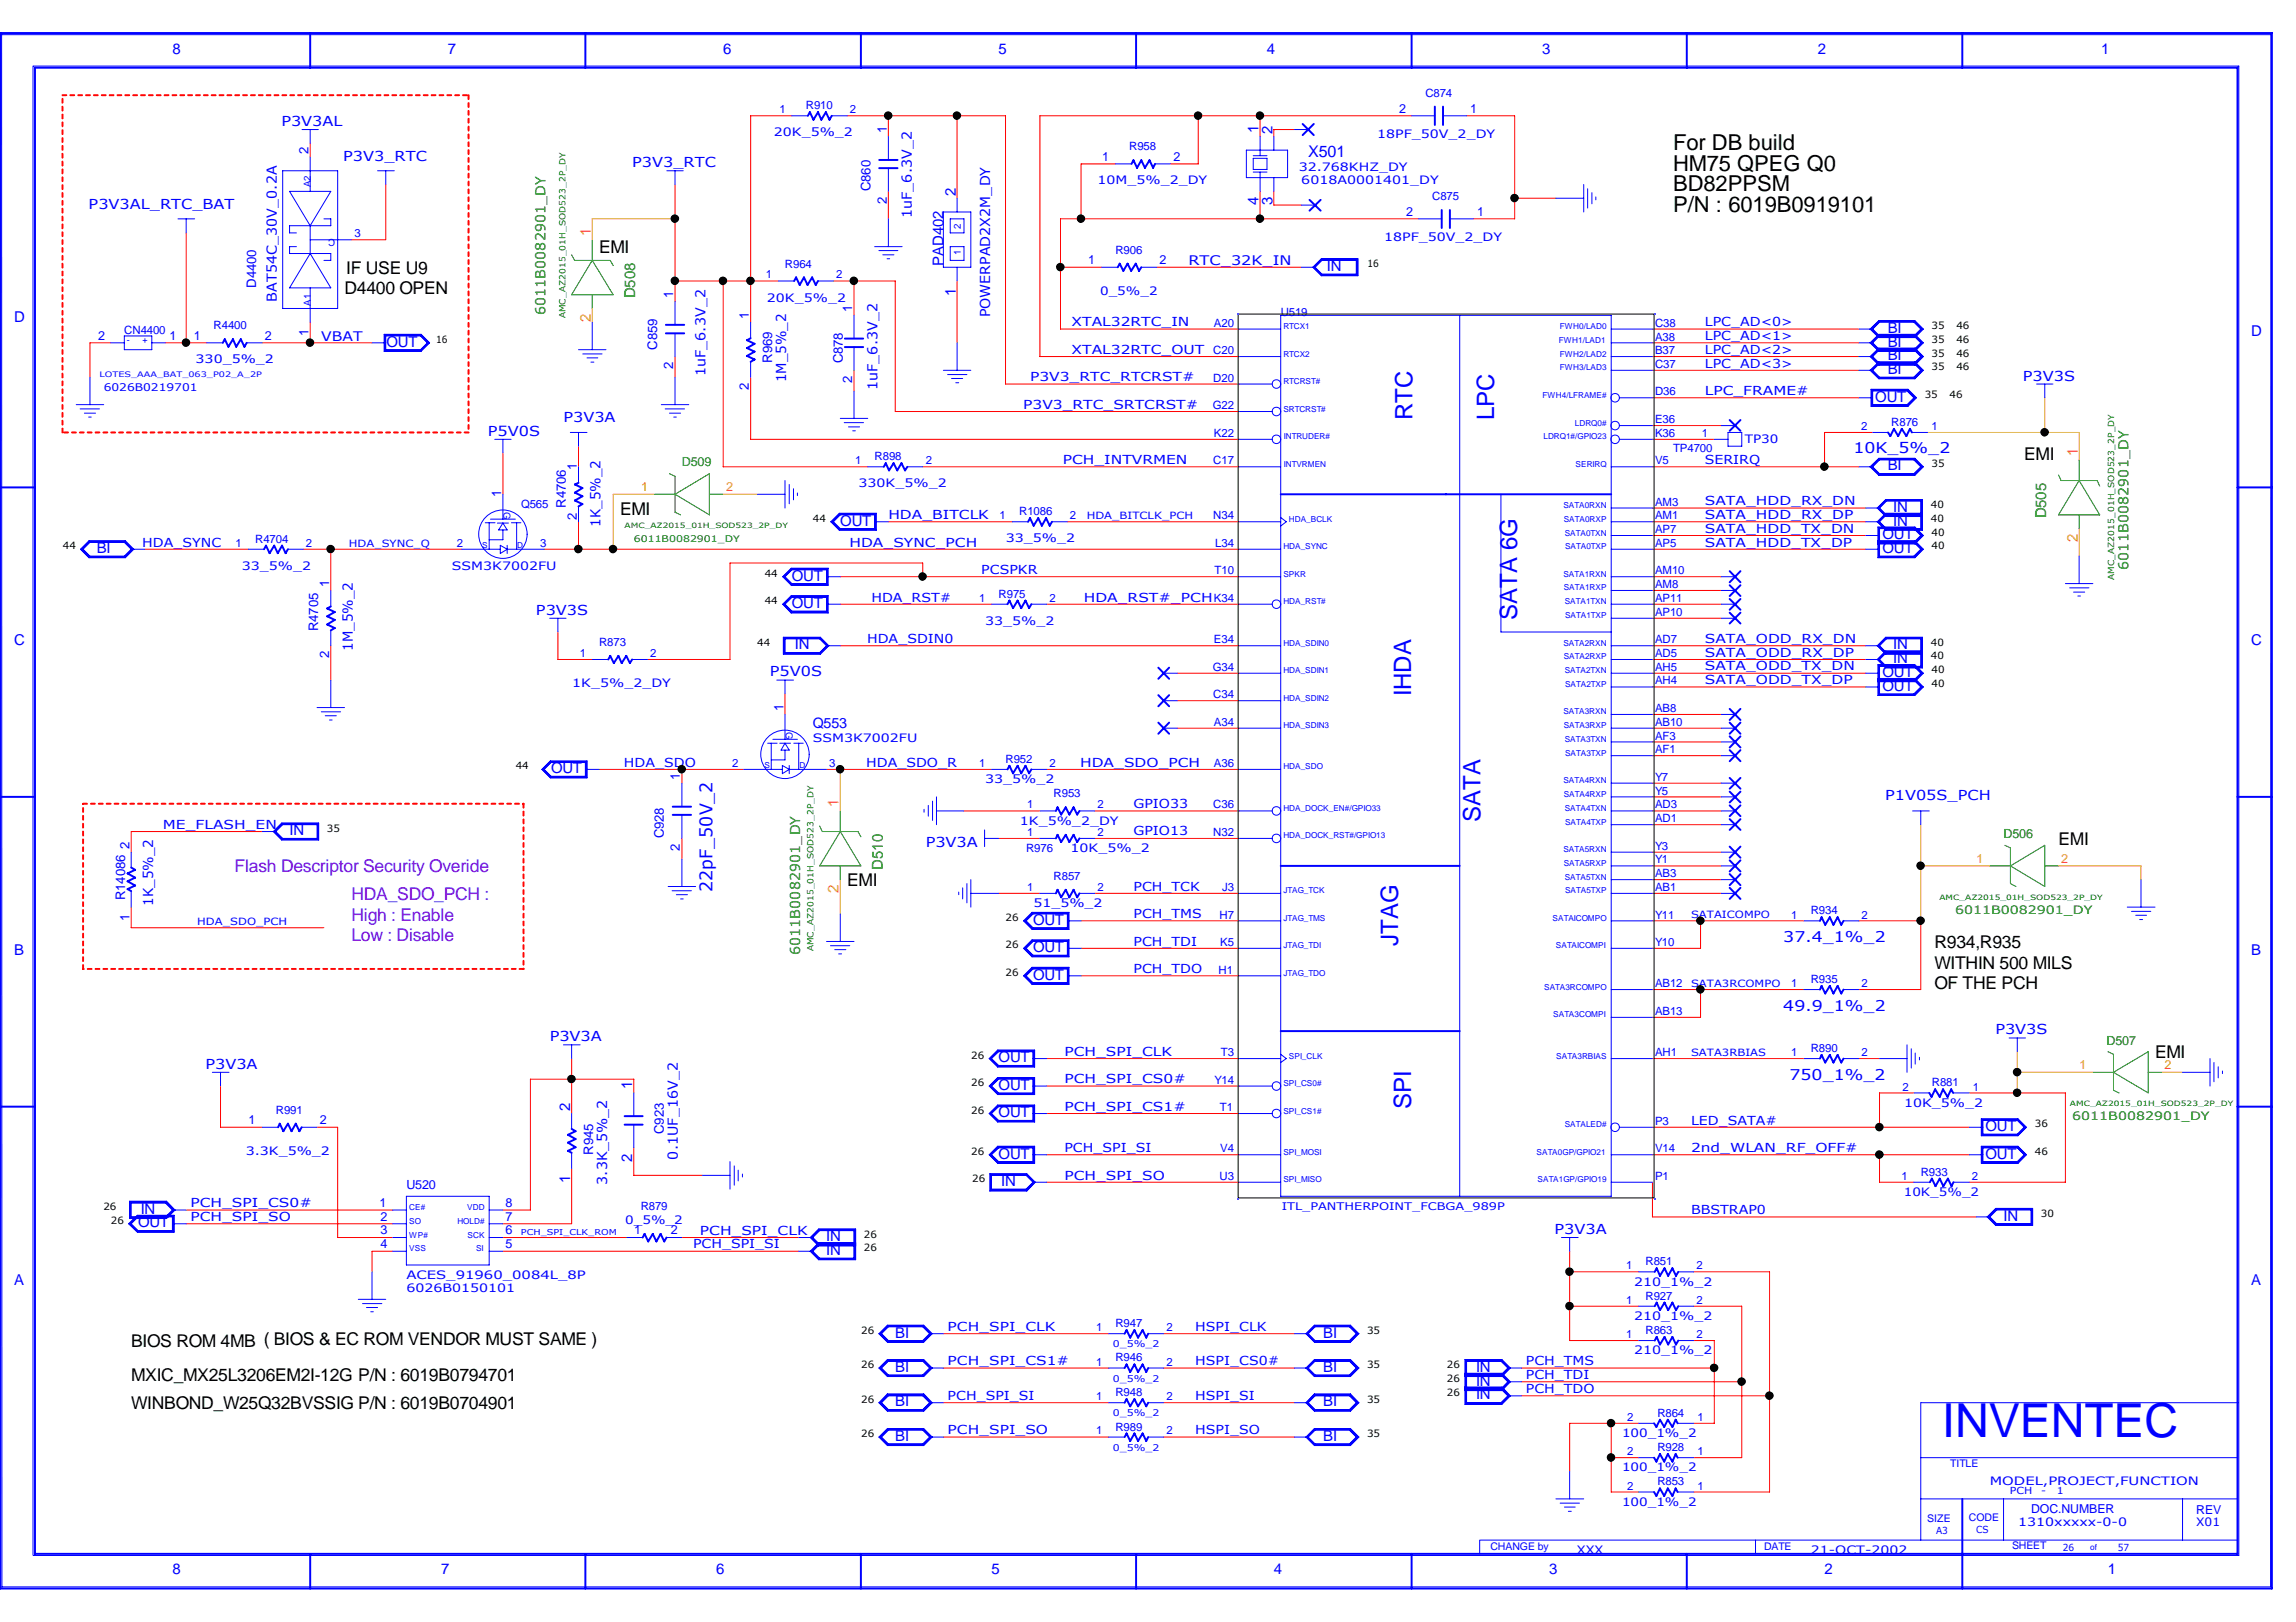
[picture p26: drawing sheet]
<svg xmlns="http://www.w3.org/2000/svg" width="297mm" height="210mm" viewBox="0 0 297 210" stroke-linecap="round" stroke-linejoin="round" font-family="sans-serif">
<defs><g id="words">
<text font-size="6.1" fill="#00f" x="251.2" y="186">INVENTEC</text>
<g font-size="3.1" fill="#00f">
<text x="182.7" y="54.4" transform="rotate(-90 182.7 54.4)">RTC</text>
<text x="193.3" y="54.4" transform="rotate(-90 193.3 54.4)">LPC</text>
<text x="196.3" y="80.2" transform="rotate(-90 196.3 80.2)">SATA 6G</text>
<text x="182.6" y="90.1" transform="rotate(-90 182.6 90.1)">IHDA</text>
<text x="191.6" y="106.3" transform="rotate(-90 191.6 106.3)">SATA</text>
<text x="180.9" y="122.4" transform="rotate(-90 180.9 122.4)">JTAG</text>
<text x="182.6" y="143.6" transform="rotate(-90 182.6 143.6)">SPI</text>
</g>
<g font-size="2.8">
<text x="216.4" y="22.1">HM75 QPEG Q0</text>
<text x="216.4" y="19.4">For DB build</text>
<text x="216.4" y="24.8">BD82PPSM</text>
<text x="216.4" y="27.4">P/N : 6019B0919101</text>
</g>
<g font-size="2.3">
<text x="44.8" y="35.4">IF USE U9</text>
<text x="77.5" y="32.8">EMI</text>
<text x="44.6" y="38.1">D4400 OPEN</text>
<text x="261.9" y="59.5">EMI</text>
<text x="80.2" y="66.6">EMI</text>
<text x="266.3" y="109.3">EMI</text>
<text x="109.6" y="114.7">EMI</text>
<text x="250.3" y="125.3">WITHIN 500 MILS</text>
<text x="250.3" y="122.7">R934,R935</text>
<text x="250.3" y="128">OF THE PCH</text>
<text x="278.8" y="136.9">EMI</text>
<text x="17" y="174.3">BIOS ROM 4MB ( BIOS &amp; EC ROM VENDOR MUST SAME )</text>
<text x="17" y="178.8">MXIC_MX25L3206EM2I-12G P/N : 6019B0794701</text>
<text x="17" y="182.4">WINBOND_W25Q32BVSSIG P/N : 6019B0704901</text>
</g>
<g font-size="2.3" fill="#8000ff">
<text x="30.3" y="112.9">Flash Descriptor Security Overide</text>
<text x="45.5" y="116.5">HDA_SDO_PCH :</text>
<text x="45.5" y="119.1">High : Enable</text>
<text x="45.5" y="121.8">Low : Disable</text>
</g>
<text font-size="2.3" fill="#00f" x="92.2" y="115.4" transform="rotate(-90 92.2 115.4)">22pF_50V_2</text>
<text font-size="2.1" fill="#00f" x="169.2" y="20.3">X501</text>
<g font-size="1.9" fill="#00f">
<text x="22.3" y="6.9">8</text>
<text x="58" y="6.9">7</text>
<text x="93.6" y="6.9">6</text>
<text x="129.2" y="6.9">5</text>
<text x="163.9" y="6.9">4</text>
<text x="199.5" y="6.9">3</text>
<text x="235.2" y="6.9">2</text>
<text x="271.8" y="6.9">1</text>
<text x="162.8" y="17.2" transform="rotate(-90 162.8 17.2)">1</text>
<text x="164.6" y="17.3" transform="rotate(-90 164.6 17.3)">2</text>
<text x="123.7" y="25.3" transform="rotate(-90 123.7 25.3)">2</text>
<text x="162.8" y="26.5" transform="rotate(-90 162.8 26.5)">4</text>
<text x="164.6" y="26.5" transform="rotate(-90 164.6 26.5)">3</text>
<text x="122" y="34.4" transform="rotate(-90 122 34.4)">PAD402</text>
<text x="171.7" y="35.1">IN</text>
<text x="1.8" y="41.7">D</text>
<text x="123.7" y="38.3" transform="rotate(-90 123.7 38.3)">1</text>
<text x="50" y="44.9">OUT</text>
<text x="244.2" y="46.7">BI</text>
<text x="244.2" y="44.9">BI</text>
<text x="244.2" y="43.1">BI</text>
<text x="291.2" y="43.4">D</text>
<text x="242.6" y="52">OUT</text>
<text x="244.2" y="48.4">BI</text>
<text x="239.8" y="58.7">10K_5%_2</text>
<text x="244.2" y="60.9">BI</text>
<text x="12.5" y="71.6">BI</text>
<text x="108.7" y="68">OUT</text>
<text x="243.5" y="71.6">OUT</text>
<text x="243.5" y="69.8">OUT</text>
<text x="244.9" y="66.3">IN</text>
<text x="244.9" y="68">IN</text>
<text x="102.4" y="75.1">OUT</text>
<text x="1.8" y="83.5">C</text>
<text x="102.4" y="78.7">OUT</text>
<text x="291.2" y="83.5">C</text>
<text x="102.8" y="84">IN</text>
<text x="243.5" y="87.6">OUT</text>
<text x="243.5" y="89.4">OUT</text>
<text x="244.9" y="85.8">IN</text>
<text x="244.9" y="84">IN</text>
<text x="105.2" y="94.1">Q553</text>
<text x="71.3" y="100.1">OUT</text>
<text x="37.5" y="108.1">IN</text>
<text x="133.6" y="119.7">OUT</text>
<text x="1.8" y="123.6">B</text>
<text x="133.6" y="123.2">OUT</text>
<text x="230.7" y="121.9">37.4_1%_2</text>
<text x="291.2" y="123.6">B</text>
<text x="133.6" y="126.8">OUT</text>
<text x="230.7" y="130.8">49.9_1%_2</text>
<text x="129.2" y="137.5">OUT</text>
<text x="73.8" y="143.8" transform="rotate(-90 73.8 143.8)">2</text>
<text x="81.8" y="141" transform="rotate(-90 81.8 141)">1</text>
<text x="129.2" y="141.1">OUT</text>
<text x="231.5" y="139.7">750_1%_2</text>
<text x="129.2" y="149.9">OUT</text>
<text x="129.2" y="144.6">OUT</text>
<text x="256.9" y="146.4">OUT</text>
<text x="256.9" y="149.9">OUT</text>
<text x="73.8" y="153.1" transform="rotate(-90 73.8 153.1)">1</text>
<text x="81.8" y="150.3" transform="rotate(-90 81.8 150.3)">2</text>
<text x="129.5" y="153.5">IN</text>
<text x="17.9" y="158.8">OUT</text>
<text x="18.2" y="157.1">IN</text>
<text x="106.9" y="160.6">IN</text>
<text x="259.2" y="157.9">IN</text>
<text x="1.8" y="166.3">A</text>
<text x="106.9" y="162.4">IN</text>
<text x="291.2" y="166.3">A</text>
<text x="115.8" y="173.1">BI</text>
<text x="171.2" y="173.1">BI</text>
<text x="115.8" y="177.5">BI</text>
<text x="171.2" y="177.5">BI</text>
<text x="191" y="179.3">IN</text>
<text x="191" y="177.5">IN</text>
<text x="115.8" y="182">BI</text>
<text x="171.2" y="182">BI</text>
<text x="191" y="181.1">IN</text>
<text x="115.8" y="186.4">BI</text>
<text x="171.2" y="186.4">BI</text>
<text x="22.3" y="203.7">8</text>
<text x="57.1" y="203.7">7</text>
<text x="92.7" y="203.7">6</text>
<text x="128.3" y="203.7">5</text>
<text x="164.8" y="203.7">4</text>
<text x="200.4" y="203.7">3</text>
<text x="236" y="203.7">2</text>
<text x="272.7" y="203.7">1</text>
</g>
<g font-size="1.9" fill="#ff8c00">
<text x="76.5" y="30.5" transform="rotate(-90 76.5 30.5)">1</text>
<text x="76.5" y="41.7" transform="rotate(-90 76.5 41.7)">2</text>
<text x="268.8" y="59" transform="rotate(-90 268.8 59)">1</text>
<text x="268.8" y="70.2" transform="rotate(-90 268.8 70.2)">2</text>
<text x="108.5" y="104.4" transform="rotate(-90 108.5 104.4)">1</text>
<text x="108.5" y="115.6" transform="rotate(-90 108.5 115.6)">2</text>
</g>
<g font-size="1.9" fill="#008000">
<text x="82.2" y="38.6" transform="rotate(-90 82.2 38.6)">D508</text>
<text x="264.7" y="67.1" transform="rotate(-90 264.7 67.1)">D505</text>
<text x="114.2" y="112.5" transform="rotate(-90 114.2 112.5)">D510</text>
</g>
<g font-size="1.8" fill="#00f">
<text x="36.4" y="16.3">P3V3AL</text>
<text x="44.4" y="20.8">P3V3_RTC</text>
<text x="81.8" y="21.7">P3V3_RTC</text>
<text x="11.5" y="27">P3V3AL_RTC_BAT</text>
<text x="118" y="28.2" transform="rotate(-90 118 28.2)">1uF_6.3V_2</text>
<text x="35.8" y="39.1" transform="rotate(-90 35.8 39.1)">BAT54C_30V_0.2A</text>
<text x="128.1" y="41.1" transform="rotate(-90 128.1 41.1)">POWERPAD2X2M_DY</text>
<text x="91.3" y="48.7" transform="rotate(-90 91.3 48.7)">1uF_6.3V_2</text>
<text x="101.7" y="49.4" transform="rotate(-90 101.7 49.4)">1M_5%_2</text>
<text x="113.5" y="50.5" transform="rotate(-90 113.5 50.5)">1uF_6.3V_2</text>
<text x="261.7" y="49.3">P3V3S</text>
<text x="63.1" y="56.4">P5V0S</text>
<text x="72.9" y="54.6">P3V3A</text>
<text x="77.7" y="68.2" transform="rotate(-90 77.7 68.2)">1K_5%_2</text>
<text x="69.3" y="79.5">P3V3S</text>
<text x="45.6" y="84.2" transform="rotate(-90 45.6 84.2)">1M_5%_2</text>
<text x="99.6" y="87.5">P5V0S</text>
<text x="243.9" y="103.6">P1V05S_PCH</text>
<text x="119.8" y="109.6">P3V3A</text>
<text x="19.8" y="117.2" transform="rotate(-90 19.8 117.2)">1K_5%_2</text>
<text x="71.1" y="134.7">P3V3A</text>
<text x="258.1" y="133.9">P3V3S</text>
<text x="26.6" y="138.3">P3V3A</text>
<text x="78.6" y="153.3" transform="rotate(-90 78.6 153.3)">3.3K_5%_2</text>
<text x="87.7" y="150.1" transform="rotate(-90 87.7 150.1)">0.1UF_16V_2</text>
<text x="201.1" y="159.7">P3V3A</text>
</g>
<g font-size="1.8" fill="#008000">
<text x="70.6" y="40.8" transform="rotate(-90 70.6 40.8)">6011B0082901_DY</text>
<text x="275.4" y="73.7" transform="rotate(-90 275.4 73.7)">6011B0082901_DY</text>
<text x="103.5" y="123.6" transform="rotate(-90 103.5 123.6)">6011B0082901_DY</text>
</g>
<g font-size="1.7" fill="#00f">
<text x="114.7" y="17.2" transform="rotate(-90 114.7 17.2)">1</text>
<text x="39.9" y="20" transform="rotate(-90 39.9 20)">2</text>
<text x="112.6" y="24.8" transform="rotate(-90 112.6 24.8)">C860</text>
<text x="114.7" y="26.4" transform="rotate(-90 114.7 26.4)">2</text>
<text x="153.8" y="34.2">RTC_32K_IN</text>
<text x="33.1" y="37.3" transform="rotate(-90 33.1 37.3)">D4400</text>
<text x="87.1" y="38.5" transform="rotate(-90 87.1 38.5)">1</text>
<text x="96.9" y="41.2" transform="rotate(-90 96.9 41.2)">1</text>
<text x="110.2" y="40.3" transform="rotate(-90 110.2 40.3)">1</text>
<text x="39.9" y="43.4" transform="rotate(-90 39.9 43.4)">1</text>
<text x="41.6" y="44.1">VBAT</text>
<text x="85" y="45.3" transform="rotate(-90 85 45.3)">C859</text>
<text x="87.1" y="47.8" transform="rotate(-90 87.1 47.8)">2</text>
<text x="99.9" y="46.9" transform="rotate(-90 99.9 46.9)">R969</text>
<text x="109" y="47" transform="rotate(-90 109 47)">C878</text>
<text x="96.9" y="50.5" transform="rotate(-90 96.9 50.5)">2</text>
<text x="110.2" y="49.6" transform="rotate(-90 110.2 49.6)">2</text>
<text x="64.9" y="64.3" transform="rotate(-90 64.9 64.3)">1</text>
<text x="73.2" y="65.7" transform="rotate(-90 73.2 65.7)">R4706</text>
<text x="74.6" y="60.8" transform="rotate(-90 74.6 60.8)">1</text>
<text x="74.6" y="67.4" transform="rotate(-90 74.6 67.4)">2</text>
<text x="42.6" y="75.9" transform="rotate(-90 42.6 75.9)">1</text>
<text x="41.1" y="81.7" transform="rotate(-90 41.1 81.7)">R4705</text>
<text x="42.6" y="85.2" transform="rotate(-90 42.6 85.2)">2</text>
<text x="101.3" y="92" transform="rotate(-90 101.3 92)">1</text>
<text x="88" y="100.9" transform="rotate(-90 88 100.9)">1</text>
<text x="16.8" y="109.9" transform="rotate(-90 16.8 109.9)">2</text>
<text x="85.9" y="108.5" transform="rotate(-90 85.9 108.5)">C928</text>
<text x="88" y="110.1" transform="rotate(-90 88 110.1)">2</text>
<text x="16.2" y="116.5" transform="rotate(-90 16.2 116.5)">R14086</text>
<text x="16.8" y="119.1" transform="rotate(-90 16.8 119.1)">1</text>
<text x="76.7" y="149.4" transform="rotate(-90 76.7 149.4)">R945</text>
<text x="85.9" y="146.8" transform="rotate(-90 85.9 146.8)">C923</text>
</g>
<g font-size="1.6" fill="#00f">
<text x="181" y="14.6">2</text>
<text x="190.2" y="14.6">1</text>
<text x="142.6" y="20.8">1</text>
<text x="151.8" y="20.8">2</text>
<text x="181.9" y="27.9">2</text>
<text x="191.1" y="27.9">1</text>
<text x="140.8" y="34.2">1</text>
<text x="150" y="34.2">2</text>
<text x="12.7" y="44">2</text>
<text x="21.9" y="44">1</text>
<text x="25.1" y="44">1</text>
<text x="34.2" y="44">2</text>
<text x="138.6" y="45.8">XTAL32RTC_OUT</text>
<text x="138.6" y="42.2">XTAL32RTC_IN</text>
<text x="220.6" y="42.2">LPC_AD&lt;0&gt;</text>
<text x="220.6" y="44">LPC_AD&lt;1&gt;</text>
<text x="220.6" y="45.8">LPC_AD&lt;2&gt;</text>
<text x="220.6" y="47.6">LPC_AD&lt;3&gt;</text>
<text x="132.4" y="52.9">P3V3_RTC_SRTCRST#</text>
<text x="133.3" y="49.4">P3V3_RTC_RTCRST#</text>
<text x="220.6" y="51.1">LPC_FRAME#</text>
<text x="137.5" y="60">PCH_INTVRMEN</text>
<text x="220.6" y="60">SERIRQ</text>
<text x="220.6" y="65.4">SATA_HDD_RX_DN</text>
<text x="18.4" y="70.7">HDA_SYNC</text>
<text x="109.9" y="70.7">HDA_SYNC_PCH</text>
<text x="114.9" y="67.2">HDA_BITCLK</text>
<text x="220.6" y="67.2">SATA_HDD_RX_DP</text>
<text x="220.6" y="70.7">SATA_HDD_TX_DP</text>
<text x="220.6" y="69">SATA_HDD_TX_DN</text>
<text x="112.7" y="77.9">HDA_RST#</text>
<text x="127" y="74.3">PCSPKR</text>
<text x="140.2" y="77.9">HDA_RST#_PCHK34</text>
<text x="112.2" y="83.2">HDA_SDIN0</text>
<text x="220.6" y="83.2">SATA_ODD_RX_DN</text>
<text x="220.6" y="85">SATA_ODD_RX_DP</text>
<text x="220.6" y="86.7">SATA_ODD_TX_DN</text>
<text x="220.6" y="88.5">SATA_ODD_TX_DP</text>
<text x="80.7" y="99.2">HDA_SDO</text>
<text x="112.1" y="99.2">HDA_SDO_R</text>
<text x="139.7" y="99.2">HDA_SDO_PCH</text>
<text x="21.1" y="107.2">ME_FLASH_EN</text>
<text x="146.6" y="104.6">GPIO33</text>
<text x="146.6" y="108.1">GPIO13</text>
<text x="146.6" y="115.3">PCH_TCK</text>
<text x="146.6" y="118.8">PCH_TMS</text>
<text x="146.6" y="125.9">PCH_TDO</text>
<text x="146.6" y="122.4">PCH_TDI</text>
<text x="137.7" y="136.6">PCH_SPI_CLK</text>
<text x="137.7" y="140.2">PCH_SPI_CS0#</text>
<text x="137.7" y="143.8">PCH_SPI_CS1#</text>
<text x="32.2" y="145.5">1</text>
<text x="41.4" y="145.5">2</text>
<text x="137.7" y="149.1">PCH_SPI_SI</text>
<text x="218.8" y="145.5">LED_SATA#</text>
<text x="218.8" y="149.1">2nd_WLAN_RF_OFF#</text>
<text x="52.6" y="153.8">U520</text>
<text x="137.7" y="152.7">PCH_SPI_SO</text>
<text x="24.6" y="158">PCH_SPI_SO</text>
<text x="24.6" y="156.2">PCH_SPI_CS0#</text>
<text x="49.1" y="156.2">1</text>
<text x="49.2" y="159.7">3</text>
<text x="49.2" y="161.5">4</text>
<text x="49.2" y="157.9">2</text>
<text x="65.4" y="156.2">8</text>
<text x="65.4" y="161.5">5</text>
<text x="65.4" y="159.7">6</text>
<text x="65.4" y="157.9">7</text>
<text x="82" y="159.7">1</text>
<text x="86.8" y="159.7">2</text>
<text x="89.7" y="161.5">PCH_SPI_SI</text>
<text x="90.5" y="159.8">PCH_SPI_CLK</text>
<text x="218.8" y="157.1">BBSTRAP0</text>
<text x="122.6" y="172.3">PCH_SPI_CLK</text>
<text x="154.6" y="172.3">HSPI_CLK</text>
<text x="122.6" y="176.7">PCH_SPI_CS1#</text>
<text x="154.6" y="176.7">HSPI_CS0#</text>
<text x="197.4" y="176.7">PCH_TMS</text>
<text x="197.4" y="178.5">PCH_TDI</text>
<text x="122.6" y="181.1">PCH_SPI_SI</text>
<text x="122.6" y="185.6">PCH_SPI_SO</text>
<text x="154.6" y="185.6">HSPI_SO</text>
<text x="154.6" y="181.1">HSPI_SI</text>
<text x="197.4" y="180.3">PCH_TDO</text>
<text x="262.8" y="195.8">DOC.NUMBER</text>
<text x="284.1" y="195.9">REV</text>
</g>
<g font-size="1.6" fill="#ff8c00">
<text x="82.9" y="63.5">1</text>
<text x="93.9" y="63.5">2</text>
<text x="255.7" y="111.6">1</text>
<text x="266.7" y="111.6">2</text>
<text x="269" y="138.3">1</text>
<text x="280" y="138.3">2</text>
</g>
<g font-size="1.6" fill="#008000">
<text x="88.2" y="60.4">D509</text>
<text x="259.2" y="108.5">D506</text>
<text x="272.5" y="135.2">D507</text>
</g>
<g font-size="1.5" fill="#00f">
<text x="100.1" y="17.7">20K_5%_2</text>
<text x="100.8" y="14.6">1</text>
<text x="104.3" y="14.1">R910</text>
<text x="109.9" y="14.6">2</text>
<text x="178.2" y="17.9">18PF_50V_2_DY</text>
<text x="184.4" y="12.6">C874</text>
<text x="142" y="23.9">10M_5%_2_DY</text>
<text x="146.1" y="19.5">R958</text>
<text x="168" y="22.1">32.768KHZ_DY</text>
<text x="168.4" y="23.9">6018A0001401_DY</text>
<text x="185.3" y="25.9">C875</text>
<text x="45.8" y="30.7">3</text>
<text x="101.6" y="34.6">R964</text>
<text x="144.3" y="32.9">R906</text>
<text x="179.1" y="31.2">18PF_50V_2_DY</text>
<text x="99.1" y="36">1</text>
<text x="99.2" y="39">20K_5%_2</text>
<text x="108.2" y="36">2</text>
<text x="142.3" y="38.1">0_5%_2</text>
<text x="165.7" y="40.9">U519</text>
<text x="16.1" y="43.2">CN4400</text>
<text x="25.3" y="47">330_5%_2</text>
<text x="27.6" y="42.6">R4400</text>
<text x="157" y="45.8">C20</text>
<text x="157.1" y="42.3">A20</text>
<text x="214.1" y="47.6">C37</text>
<text x="214.1" y="42.3">C38</text>
<text x="214.1" y="44.1">A38</text>
<text x="214.1" y="45.8">B37</text>
<text x="156.9" y="53">G22</text>
<text x="157" y="49.4">D20</text>
<text x="214.1" y="51.2">D36</text>
<text x="113.2" y="59.6">R898</text>
<text x="157.1" y="56.5">K22</text>
<text x="214.1" y="56.5">K36</text>
<text x="214.1" y="54.7">E36</text>
<text x="216.4" y="58.5">TP4700</text>
<text x="220.2" y="56.5">1</text>
<text x="225.7" y="57.4">TP30</text>
<text x="240.8" y="55.6">2</text>
<text x="244.7" y="55.1">R876</text>
<text x="249.9" y="55.6">1</text>
<text x="67.4" y="65.7">Q565</text>
<text x="110.7" y="60.1">1</text>
<text x="111.1" y="63.1">330K_5%_2</text>
<text x="119.8" y="60.1">2</text>
<text x="157" y="60.1">C17</text>
<text x="214.1" y="60.1">V5</text>
<text x="214.1" y="65.4">AM3</text>
<text x="30.5" y="70.8">1</text>
<text x="33" y="70.2">R4704</text>
<text x="39.6" y="70.8">2</text>
<text x="59.1" y="70.8">2</text>
<text x="69.9" y="70.8">3</text>
<text x="129.3" y="67.2">1</text>
<text x="130.1" y="70.2">33_5%_2</text>
<text x="131.9" y="66.7">R1086</text>
<text x="138.4" y="67.2">2</text>
<text x="157" y="67.2">N34</text>
<text x="157.2" y="70.8">L34</text>
<text x="214.1" y="70.8">AP5</text>
<text x="214.1" y="69">AP7</text>
<text x="214.1" y="67.2">AM1</text>
<text x="31.3" y="73.7">33_5%_2</text>
<text x="58.5" y="73.7">SSM3K7002FU</text>
<text x="126.7" y="77.9">1</text>
<text x="129.2" y="77.3">R975</text>
<text x="135.8" y="77.9">2</text>
<text x="157.1" y="74.3">T10</text>
<text x="214.1" y="77.9">AP11</text>
<text x="214.1" y="76.1">AM8</text>
<text x="214.1" y="74.3">AM10</text>
<text x="77.5" y="83.6">R873</text>
<text x="127.5" y="80.9">33_5%_2</text>
<text x="157.1" y="83.2">E34</text>
<text x="214.1" y="83.2">AD7</text>
<text x="214.1" y="79.7">AP10</text>
<text x="74" y="88.9">1K_5%_2_DY</text>
<text x="75" y="85">1</text>
<text x="84.1" y="85">2</text>
<text x="156.9" y="86.8">G34</text>
<text x="214.1" y="88.6">AH4</text>
<text x="214.1" y="86.8">AH5</text>
<text x="214.1" y="85">AD5</text>
<text x="157" y="90.4">C34</text>
<text x="157.1" y="93.9">A34</text>
<text x="214.1" y="95.7">AF3</text>
<text x="214.1" y="93.9">AB10</text>
<text x="214.1" y="92.2">AB8</text>
<text x="94.7" y="99.3">2</text>
<text x="105.2" y="96">SSM3K7002FU</text>
<text x="107.3" y="99.3">3</text>
<text x="126.7" y="99.3">1</text>
<text x="127.5" y="101.3">33_5%_2</text>
<text x="130.1" y="98.7">R952</text>
<text x="135.8" y="99.3">2</text>
<text x="157.1" y="99.3">A36</text>
<text x="214.1" y="101">Y7</text>
<text x="214.1" y="97.5">AF1</text>
<text x="131.9" y="106.7">1K_5%_2_DY</text>
<text x="132.9" y="104.6">1</text>
<text x="136.3" y="103.2">R953</text>
<text x="142" y="104.6">2</text>
<text x="157" y="104.6">C36</text>
<text x="214.1" y="106.4">AD1</text>
<text x="214.1" y="104.6">AD3</text>
<text x="214.1" y="102.8">Y5</text>
<text x="132.8" y="110.3">R976</text>
<text x="132.9" y="108.2">1</text>
<text x="136.3" y="113.9">R857</text>
<text x="138.5" y="110.3">10K_5%_2</text>
<text x="142" y="108.2">2</text>
<text x="157" y="108.2">N32</text>
<text x="214.1" y="113.5">AB3</text>
<text x="214.1" y="111.7">Y1</text>
<text x="214.1" y="109.9">Y3</text>
<text x="132.9" y="115.3">1</text>
<text x="133.7" y="117.4">51_5%_2</text>
<text x="142" y="115.3">2</text>
<text x="157.8" y="118.9">H7</text>
<text x="158.1" y="115.3">J3</text>
<text x="214.1" y="118.9">Y11</text>
<text x="214.1" y="115.3">AB1</text>
<text x="231.7" y="118.9">1</text>
<text x="234.3" y="118.3">R934</text>
<text x="240.8" y="118.9">2</text>
<text x="157.6" y="126">H1</text>
<text x="157.9" y="122.4">K5</text>
<text x="214.1" y="122.4">Y10</text>
<text x="214.1" y="127.8">AB12</text>
<text x="214.1" y="131.3">AB13</text>
<text x="231.7" y="127.8">1</text>
<text x="234.3" y="127.2">R935</text>
<text x="240.8" y="127.8">2</text>
<text x="157.9" y="136.7">T3</text>
<text x="214.1" y="136.7">AH1</text>
<text x="231.7" y="136.7">1</text>
<text x="234.3" y="136.1">R890</text>
<text x="240.8" y="136.7">2</text>
<text x="157.1" y="140.3">Y14</text>
<text x="157.8" y="143.8">T1</text>
<text x="246.1" y="141.1">2</text>
<text x="246.3" y="143.2">10K_5%_2</text>
<text x="249.9" y="140.6">R881</text>
<text x="255.2" y="141.1">1</text>
<text x="31.8" y="149.4">3.3K_5%_2</text>
<text x="35.7" y="144.1">R991</text>
<text x="157.9" y="149.1">V4</text>
<text x="214.1" y="145.6">P3</text>
<text x="214.1" y="149.1">V14</text>
<text x="157.8" y="152.7">U3</text>
<text x="214.1" y="152.7">P1</text>
<text x="246" y="152.7">1</text>
<text x="246.3" y="154.8">10K_5%_2</text>
<text x="248.5" y="152.1">R933</text>
<text x="255.1" y="152.7">2</text>
<text x="80.9" y="158.4">0_5%_2</text>
<text x="82.9" y="156.6">R879</text>
<text x="52.6" y="167.3">6026B0150101</text>
<text x="52.6" y="165.5">ACES_91960_0084L_8P</text>
<text x="210.4" y="164.3">1</text>
<text x="211.4" y="166.4">210_1%_2</text>
<text x="212.9" y="163.7">R851</text>
<text x="219.5" y="164.3">2</text>
<text x="141.8" y="172.3">1</text>
<text x="144.3" y="171.7">R947</text>
<text x="150.9" y="172.3">2</text>
<text x="210.4" y="173.2">1</text>
<text x="210.4" y="168.7">1</text>
<text x="211.4" y="170.8">210_1%_2</text>
<text x="212.9" y="172.6">R863</text>
<text x="212.9" y="168.2">R927</text>
<text x="219.5" y="173.2">2</text>
<text x="219.5" y="168.7">2</text>
<text x="141.8" y="176.7">1</text>
<text x="144.3" y="176.2">R946</text>
<text x="150.9" y="176.7">2</text>
<text x="211.4" y="175.3">210_1%_2</text>
<text x="141.8" y="181.2">1</text>
<text x="141.8" y="185.6">1</text>
<text x="144.3" y="180.7">R948</text>
<text x="144.3" y="185.1">R989</text>
<text x="150.9" y="181.2">2</text>
<text x="150.9" y="185.6">2</text>
<text x="209.8" y="186">100_1%_2</text>
<text x="210.5" y="183.9">2</text>
<text x="214.4" y="183.3">R864</text>
<text x="219.6" y="183.9">1</text>
<text x="209.8" y="190.4">100_1%_2</text>
<text x="210.5" y="188.3">2</text>
<text x="214.4" y="187.8">R928</text>
<text x="219.6" y="188.3">1</text>
<text x="209.8" y="194.9">100_1%_2</text>
<text x="210.5" y="192.8">2</text>
<text x="214.4" y="192.2">R853</text>
<text x="219.6" y="192.8">1</text>
<text x="257.4" y="192.2">MODEL,PROJECT,FUNCTION</text>
<text x="261.1" y="197.5">1310xxxxx-0-0</text>
<text x="284.1" y="197.5">X01</text>
<text x="204" y="201.1">XXX</text>
<text x="234.3" y="201.1">21-OCT-2002</text>
</g>
<g font-size="1.5" fill="#008000">
<text x="252.9" y="118.3">6011B0082901_DY</text>
<text x="268.1" y="145">6011B0082901_DY</text>
</g>
<g font-size="1.4" fill="#00f">
<text x="13.4" y="50.6">6026B0219701</text>
<text x="165.8" y="156.6">ITL_PANTHERPOINT_FCBGA_989P</text>
<text x="252.3" y="189.9">TITLE</text>
<text x="249.3" y="197">SIZE</text>
<text x="254.7" y="196.8">CODE</text>
<text x="192.8" y="200.6">CHANGE by</text>
<text x="228.2" y="200.6">DATE</text>
<text x="260.3" y="200.4">SHEET</text>
</g>
<g font-size="1.3" fill="#00f">
<text x="40.2" y="24.2" transform="rotate(-90 40.2 24.2)">A2</text>
<text x="124.3" y="29.6" transform="rotate(-90 124.3 29.6)">2</text>
<text x="43.3" y="30.9" transform="rotate(180 43.3 30.9)">C</text>
<text x="124.3" y="33.1" transform="rotate(-90 124.3 33.1)">1</text>
<text x="40.2" y="39.5" transform="rotate(-90 40.2 39.5)">A1</text>
<text x="45.1" y="70.7">HDA_SYNC_Q</text>
<text x="65.1" y="66.3" transform="rotate(90 65.1 66.3)">G</text>
<text x="140.6" y="67.2">HDA_BITCLK_PCH</text>
<text x="101.7" y="94.8" transform="rotate(90 101.7 94.8)">G</text>
<text x="25.5" y="119.7">HDA_SDO_PCH</text>
<text x="218.8" y="118.8">SATAICOMPO</text>
<text x="218.8" y="127.7">SATA3RCOMPO</text>
<text x="218.8" y="136.6">SATA3RBIAS</text>
<text x="260" y="193.4">PCH</text>
<text x="264.1" y="193.4">-</text>
<text x="266.1" y="193.4">1</text>
<text x="250.5" y="198.5">A3</text>
<text x="255.6" y="198.4">CS</text>
<text x="266.9" y="200.7">26</text>
<text x="274" y="200.7">57</text>
</g>
<g font-size="1.3">
<text x="176.9" y="34.6">16</text>
<text x="56.4" y="44.4">16</text>
<text x="249.9" y="47.9">35</text>
<text x="249.9" y="44.4">35</text>
<text x="249.9" y="42.6">35</text>
<text x="249.9" y="46.1">35</text>
<text x="253.1" y="46.1">46</text>
<text x="253.1" y="42.6">46</text>
<text x="253.1" y="44.4">46</text>
<text x="253.1" y="47.9">46</text>
<text x="249" y="51.5">35</text>
<text x="252.2" y="51.5">46</text>
<text x="249.8" y="65.7">40</text>
<text x="249.9" y="60.4">35</text>
<text x="8.1" y="71.1">44</text>
<text x="105.2" y="67.5">44</text>
<text x="249.8" y="67.5">40</text>
<text x="249.9" y="71.1">40</text>
<text x="249.9" y="69.3">40</text>
<text x="98.9" y="74.6">44</text>
<text x="98" y="83.6">44</text>
<text x="98.9" y="78.2">44</text>
<text x="249.8" y="83.6">40</text>
<text x="249.8" y="85.3">40</text>
<text x="249.9" y="87.1">40</text>
<text x="249.9" y="88.9">40</text>
<text x="66.7" y="99.6">44</text>
<text x="42.3" y="107.6">35</text>
<text x="130.1" y="119.2">26</text>
<text x="130.1" y="122.7">26</text>
<text x="130.1" y="126.3">26</text>
<text x="125.6" y="137">26</text>
<text x="125.6" y="140.5">26</text>
<text x="125.6" y="149.4">26</text>
<text x="125.6" y="144.1">26</text>
<text x="263.3" y="145.9">36</text>
<text x="263.3" y="149.4">46</text>
<text x="125.8" y="153">26</text>
<text x="13.4" y="156.6">26</text>
<text x="14.3" y="158.4">26</text>
<text x="111.8" y="161.9">26</text>
<text x="111.8" y="160.1">26</text>
<text x="264" y="157.5">30</text>
<text x="111.4" y="172.6">26</text>
<text x="176.9" y="172.6">35</text>
<text x="111.4" y="177">26</text>
<text x="176.9" y="177">35</text>
<text x="187.2" y="178.8">26</text>
<text x="187.2" y="177">26</text>
<text x="111.4" y="181.5">26</text>
<text x="111.4" y="186">26</text>
<text x="176.9" y="181.5">35</text>
<text x="176.9" y="186">35</text>
<text x="187.2" y="180.6">26</text>
</g>
<text font-size="1.2" fill="#008000" x="82" y="70.2">6011B0082901_DY</text>
<g font-size="1.2" fill="#00f">
<text x="144" y="178.8">0_5%_2</text>
<text x="144" y="174.4">0_5%_2</text>
<text x="144" y="183.3">0_5%_2</text>
<text x="144" y="187.7">0_5%_2</text>
</g>
<g font-size="1.1" fill="#008000">
<text x="73.1" y="41.2" transform="rotate(-90 73.1 41.2)">AMC_AZ2015_01H_SOD523_2P_DY</text>
<text x="273.5" y="75.1" transform="rotate(-90 273.5 75.1)">AMC_AZ2015_01H_SOD523_2P_DY</text>
<text x="105.2" y="123.1" transform="rotate(-90 105.2 123.1)">AMC_AZ2015_01H_SOD523_2P_DY</text>
</g>
<g font-size="1.1" fill="#00f">
<text x="16.4" y="44.3">-</text>
<text x="18.5" y="44.4">+</text>
<text x="166" y="46.1">RTCX2</text>
<text x="166" y="42.6">RTCX1</text>
<text x="201.7" y="44.4">FWH1/LAD1</text>
<text x="201.8" y="47.9">FWH3/LAD3</text>
<text x="201.8" y="46.1">FWH2/LAD2</text>
<text x="201.8" y="42.6">FWH0/LAD0</text>
<text x="166" y="53.3">SRTCRST#</text>
<text x="166" y="49.7">RTCRST#</text>
<text x="199.6" y="51.5">FWH4/LFRAME#</text>
<text x="166.1" y="56.9">INTRUDER#</text>
<text x="199.7" y="56.9">LDRQ1#/GPIO23</text>
<text x="203.7" y="55.1">LDRQ0#</text>
<text x="166.1" y="60.4">INTVRMEN</text>
<text x="202.3" y="65.7">SATA0RXN</text>
<text x="203.8" y="60.4">SERIRQ</text>
<text x="62.4" y="70.9">S</text>
<text x="66.9" y="70.9">D</text>
<text x="166" y="71.1">HDA_SYNC</text>
<text x="166.7" y="67.5">HDA_BCLK</text>
<text x="202.3" y="67.5">SATA0RXP</text>
<text x="202.4" y="69.3">SATA0TXN</text>
<text x="202.5" y="71.1">SATA0TXP</text>
<text x="166" y="74.6">SPKR</text>
<text x="202.3" y="74.6">SATA1RXN</text>
<text x="202.3" y="76.4">SATA1RXP</text>
<text x="166" y="83.6">HDA_SDIN0</text>
<text x="166" y="78.2">HDA_RST#</text>
<text x="202.3" y="83.6">SATA2RXN</text>
<text x="202.4" y="78.2">SATA1TXN</text>
<text x="202.5" y="80">SATA1TXP</text>
<text x="166" y="87.1">HDA_SDIN1</text>
<text x="202.3" y="85.3">SATA2RXP</text>
<text x="202.4" y="87.1">SATA2TXN</text>
<text x="202.5" y="88.9">SATA2TXP</text>
<text x="166" y="90.7">HDA_SDIN2</text>
<text x="166" y="94.2">HDA_SDIN3</text>
<text x="202.3" y="92.5">SATA3RXN</text>
<text x="202.3" y="94.2">SATA3RXP</text>
<text x="98.9" y="99.4">S</text>
<text x="103.4" y="99.4">D</text>
<text x="166" y="99.6">HDA_SDO</text>
<text x="202.3" y="101.3">SATA4RXN</text>
<text x="202.4" y="96">SATA3TXN</text>
<text x="202.5" y="97.8">SATA3TXP</text>
<text x="166" y="104.9">HDA_DOCK_EN#/GPIO33</text>
<text x="202.3" y="103.1">SATA4RXP</text>
<text x="202.4" y="104.9">SATA4TXN</text>
<text x="202.5" y="106.7">SATA4TXP</text>
<text x="166" y="108.5">HDA_DOCK_RST#/GPIO13</text>
<text x="202.3" y="110.3">SATA5RXN</text>
<text x="202.3" y="112.1">SATA5RXP</text>
<text x="202.4" y="113.8">SATA5TXN</text>
<text x="166" y="119.2">JTAG_TMS</text>
<text x="166" y="115.6">JTAG_TCK</text>
<text x="200.9" y="119.2">SATAICOMPO</text>
<text x="202.5" y="115.6">SATA5TXP</text>
<text x="166" y="122.7">JTAG_TDI</text>
<text x="201.3" y="122.7">SATAICOMPI</text>
<text x="166" y="126.3">JTAG_TDO</text>
<text x="199.8" y="128.1">SATA3RCOMPO</text>
<text x="201" y="131.7">SATA3COMPI</text>
<text x="166.7" y="137">SPI_CLK</text>
<text x="201.3" y="137">SATA3RBIAS</text>
<text x="166" y="140.5">SPI_CS0#</text>
<text x="166" y="149.4">SPI_MOSI</text>
<text x="166" y="144.1">SPI_CS1#</text>
<text x="198.8" y="149.4">SATA0GP/GPIO21</text>
<text x="202.4" y="145.9">SATALED#</text>
<text x="166" y="153">SPI_MISO</text>
<text x="198.9" y="153">SATA1GP/GPIO19</text>
<text x="53" y="161.9">VSS</text>
<text x="53" y="160.1">WP#</text>
<text x="53" y="158.4">SO</text>
<text x="53" y="156.6">CE#</text>
<text x="59.2" y="158.4">HOLD#</text>
<text x="60.4" y="156.6">VDD</text>
<text x="60.5" y="160.1">SCK</text>
<text x="61.6" y="161.9">SI</text>
<text x="270.4" y="200.6">of</text>
</g>
<g font-size="1" fill="#00f">
<text x="12.9" y="48.8">LOTES_AAA_BAT_063_P02_A_2P</text>
<text x="67.4" y="159.8">PCH_SPI_CLK_ROM</text>
</g>
<g font-size=".9" fill="#008000">
<text x="80.8" y="68.4">AMC_AZ2015_01H_SOD523_2P_DY</text>
<text x="250.9" y="116.5">AMC_AZ2015_01H_SOD523_2P_DY</text>
<text x="267.8" y="143.2">AMC_AZ2015_01H_SOD523_2P_DY</text>
</g>
</g></defs>
<g fill="none" stroke="#008000" stroke-width=".13">
<path d="M74 33l.3 .7h4.6l.4 .7M76.6 33.7l2.7 4.4h-5.3zM76.6 31v2.7M76.6 38.1v1.8M269 59.5v2.7M84.7 64h2.6M86.6 61.3l.7 .3v4.7l.7 .3M87.3 64l4.5-2.7v5.3zM91.8 64h1.8M266.3 61.5l.4 .7h4.6l.3 .7M269 62.2l2.6 4.4h-5.3zM269 66.6v1.8"/>
<path d="M106 106.9l.4 .7h4.6l.4 .7M108.7 107.6l2.7 4.5h-5.4zM108.7 104.9v2.7M108.7 112.1v1.7M257.4 112.1h2.7M259.4 109.4l.7 .3v4.6l.7 .4M260.1 112.1l4.4-2.7v5.3zM264.5 112.1h1.8M270.8 138.8h2.6M272.7 136.1l.7 .3v4.7l.7 .3M273.4 138.8l4.5-2.7v5.3zM277.9 138.8h1.8"/>
</g>
<path d="M8.1 12.3h52.5M60.6 12.3v43.7M8.1 56v-43.7M60.6 56h-52.5M10.7 104h57M67.7 104v21.4M10.7 125.4v-21.4M67.7 125.4h-57" fill="none" stroke="#f00" stroke-width=".25" stroke-dasharray=".5 .5"/>
<g fill="none" stroke="#daa520" stroke-width=".13">
<path d="M76.6 39.9v1.8M87.3 28.3h-10.7v2.7M249.4 56h19.6v3.5M264.5 51.5v4.5M84.7 64h-5.4v7.1M93.6 64h4.4M269 68.4v3.6M108.7 99.6v5.3M108.7 113.8v4.5M248.5 106.7v12.5M248.5 112.1h8.9M266.3 112.1h10.7v1.7"/>
<path d="M261 136.1v5.3M261 138.8h9.8M279.7 138.8h2.7"/>
</g>
<g fill="none" stroke="#f00" stroke-width=".13">
<path d="M40.1 18.5v1.8M102.4 15h-5.3v26.7M109.6 15h20.5v34.7h30.3M114.9 15v2.7M123.8 15v10.7M155 15v6.2h-3.6M163 15v2.7M167.5 16.8h-2.7v.9M182.6 15h-48.1v31.1h25.9M189.7 15h6.3v13.3h-5.4M24.1 30.1v14.3M49.9 23.9v7.1h-4.4"/>
<path d="M87.3 23.9v15.1M87.3 36.4h13.4M93.6 36.4v24h18.7M107.8 36.4h8v16.9h44.6M110.5 36.4v4.4M114.9 24.8v3.5M123.8 36.4v8M137.2 34.6h5.3M144.3 21.2h-4.4v7.1M149.6 34.6h18.8M163 24.8v3.5M164.8 24.8v1.7h3.6"/>
<path d="M183.5 28.3h-46.3v14.3h23.2M196 25.7h5.3M14.3 44.4h-2.7v4.4M21.4 44.4h5.4M33.9 44.4h14.2M40.1 41.7v2.7M65.1 58.6v5.4M74.8 57.7v2.7M87.3 46.1v2.7M97.1 48.8v8.1h63.3M110.5 47.9v2.7M213.8 55.1h8.9"/>
<path d="M213.8 44.4h26.7M213.8 42.6h26.7M213.8 46.1h26.7M213.8 56.9h8M213.8 47.9h26.7M213.8 51.5h26.7M242.3 56h-6.3v4.4M18.8 71.1h13.3M39.2 71.1h20.5M42.8 71.1v5.3M70.4 71.1h90M74.8 67.5v3.6"/>
<path d="M108.7 74.6h51.7M108.7 78.2h19.6M114.9 67.5h16.1M119.4 60.4h41M119.4 74.6v-1.7h-25v12.4h-10.6M135.4 78.2h25M138.1 67.5h22.3M213.8 74.6h8.9M213.8 76.4h8.9M213.8 78.2h8.9M213.8 60.4h26.7M213.8 67.5h27.6"/>
<path d="M213.8 71.1h27.6M213.8 65.7h27.6M213.8 69.3h27.6M42.8 83.6v4.4M72.2 81.8v3.5h4.4M77.5 99.6h18.7M88.2 99.6v1.7M101.6 89.8v2.7M106.9 99.6h21.4M108.7 83.6h51.7M135.4 99.6h25M152.3 87.1h8.1"/>
<path d="M152.3 90.7h8.1M152.3 94.2h8.1M213.8 87.1h27.6M213.8 94.2h8.9M213.8 92.5h8.9M213.8 97.8h8.9M213.8 96h8.9M213.8 80h8.9M213.8 85.3h27.6M213.8 83.6h27.6M213.8 88.9h27.6M17 117.4v2.7h24.9"/>
<path d="M33.9 107.6h-16.9v2.7M88.2 108.5v2.7M124.7 104.9h9.8M129.2 115.6h5.3M129.2 108.5h5.3M139.9 119.2h20.5M141.6 104.9h18.8M141.6 115.6h18.8M141.6 108.5h18.8M213.8 104.9h8.9M213.8 106.7h8.9M213.8 101.3h8.9"/>
<path d="M213.8 103.1h8.9M213.8 113.8h8.9M213.8 115.6h8.9M213.8 110.3h8.9M213.8 112.1h8.9M213.8 119.2h19.6M220 119.2v3.5h-6.2M240.5 119.2h8v8.9h-8M74 137v7.1M135.4 137h25M139.9 122.7h20.5M139.9 126.3h20.5"/>
<path d="M213.8 128.1h19.6M213.8 137h19.6M220 128.1v3.6h-6.2M240.5 137h2.7M24.1 156.6h26.7M24.1 158.4h26.7M28.5 140.5v5.4h5.4M41 145.9h2.7v14.2h7.1M74 151.2v7.2h-8.9M82 141.4v-1.7h-13.4v16.9h-3.5M82 148.5v3.6h8.9M135.4 153h25"/>
<path d="M135.4 144.1h25M135.4 149.4h25M135.4 140.5h25M213.8 145.9h41M213.8 149.4h41M213.8 153v4.5h41.8M243.2 149.4v3.6h4.4M247.6 141.4h-4.4v4.5M254.8 141.4h12.4v11.6h-12.4M50.8 161.9h-2.7v2.7M65.1 161.9h38.2M65.1 160.1h16"/>
<path d="M88.2 160.1h15.1M122 177h21.4M122 172.6h21.4M150.5 177h17M150.5 172.6h17M196.8 178.8h28.5M196.8 177h25M203.1 161.9v11.6h8.9M203.1 164.6h8.9M203.1 169h8.9M219.1 164.6h9.8v28.5h-9.8M219.1 169h6.2v19.6h-6.2"/>
<path d="M219.1 173.5h2.7v10.7h-2.7M122 181.5h21.4M122 186h21.4M150.5 181.5h17M150.5 186h17M196.8 180.6h32.1M208.4 188.6h3.6M208.4 184.2v8.9h3.6M212 184.2h-8.9v6.2"/>
</g>
<g fill="none" stroke="#00f" stroke-width=".13">
<path d="M.2 4.4l.1 201M.3 4.5h293.4M4.3 8.6v192.7M4.3 8.6h285.3v192.7h-285.3M39.1 16.8h2.1M40.1 16.8v1.7M102.4 15h2.1M107.6 15h2M114.9 17.7v3M161.2 19.4h5.4v3.6h-5.4zM163 17.7v2.5M164.8 17.7v1.7"/>
<path d="M167.5 16.8h1.7M182.6 15h3M186.7 15h3M293.8 4.5l-.1 200.9h-293.4M23 28.3h2.2M24.1 28.3v1.8M36.6 22.1h7.1v17.8h-7.1zM37.5 24.8h5.3l-2.7 4.4zM38.4 31.9h-.9v.9h5.3v.9h-.9M40.1 32.8l2.7 4.5h-5.3zM40.1 20.3v4.5M40.1 29.2v3.6"/>
<path d="M40.1 37.3v4.4M40.1 31h5.4M41.9 28.3h.9v.9h-5.3v.9h.9M48.8 22.1h2.2M49.9 22.1v1.8M86.3 22.1h2.1M87.3 22.1v1.8M87.3 39v3M100.7 36.4h2M105.8 36.4h2M113.2 31.9h3.5M113.7 32.4h2.5"/>
<path d="M114.2 33h1.5M114.8 33.5h.3M114.9 21.8v3M114.9 28.3v3.6M122 27.4h3.6v7.2h-3.6zM122.9 31.9h1.8v1.8h-1.8zM122.9 28.3h1.8v1.8h-1.8zM123.8 25.7v1.7M123.8 34.6v1.8M142.5 34.6h2.1M144.3 21.2h2.1M147.7 34.6h1.9"/>
<path d="M149.4 21.2h2M162.1 20.2h1.8M162.1 20.5h1.8v1.4h-1.8zM162.1 22.3h1.8M163 22.3v2.5M164.8 23v1.8M168.4 26.5h1.7M168.4 34.6h1.7M170.9 33.5h4.8v2.2h-4.8l-1.1-1.1zM171 33.6h4.6v1.9h-4.6l-1-.9zM171 33.5h4.6v2.1h-4.6l-1.1-1zM171 33.7h4.5v1.8h-4.5l-.9-.9z"/>
<path d="M183.5 28.3h3M187.6 28.3h3M201.3 25.7h3.6M204.9 23.9v3.5M205.4 24.4v2.5M205.9 24.9v1.5M206.5 25.5v.4M9.9 52.4h3.5M10.4 52.9h2.5M10.9 53.5h1.5M11.5 54h.3M11.6 48.8v3.6"/>
<path d="M14.3 44.4h1.8M16.1 43.5h3.5v1.8h-3.5zM19.6 44.4h1.8M26.8 44.4h2M31.9 44.4h2M48.1 44.4h1.8M49.7 43.3h4.8l1.1 1.1-1.1 1.1h-4.8zM49.8 43.3h4.6l1.1 1.1-1.1 1h-4.6zM49.9 43.4h4.5l1 1-1 .9h-4.5zM49.9 43.5h4.5l.9 .9-.9 .9h-4.5zM64 56.9h2.1M65.1 56.9v1.7"/>
<path d="M73.8 56h2.1M74.8 45.3h3.6M74.8 56v1.7M75.4 45.8h2.5M75.9 46.3h1.4M76.5 46.9h.3M76.6 41.7v3.6M85.6 52.4h3.5M86.1 52.9h2.5M86.6 53.5h1.4M87.2 54h.3M87.3 43.1v3"/>
<path d="M87.3 48.8v3.6M97.1 41.7v2.1M97.1 46.8v2M108.7 54.1h3.6M109.2 54.7h2.5M109.8 55.2h1.4M110.3 55.8h.4M110.5 40.8v3M110.5 44.9v3M110.5 50.6v3.5M122 47.9h3.6M122.6 48.5h2.5"/>
<path d="M123.1 49h1.4M123.7 49.5h.3M123.8 44.4v3.5M160.4 56.9h4.2M160.4 42.6h5.3M160.4 46.1h5.3M160.4 49.7h4.2M160.4 53.3h4.2M165.7 40.8h42.7v114h-42.7zM188.8 40.8v114M208.4 44.4h5.4M208.4 47.9h5.4"/>
<path d="M208.4 42.6h5.4M208.4 46.1h5.4M209.5 55.1h4.3M209.5 56.9h4.3M209.5 51.5h4.3M221.8 56.9h1.8M222.7 55.1h1.7M223.6 56h1.7v1.7h-1.7zM240.5 44.4h1.8M240.5 47.9h1.8M240.5 42.6h1.8M240.5 46.1h1.8"/>
<path d="M240.5 51.5h1.8M241.9 44.4l1.2-1.1h4.6l1.1 1.1-1.1 1.1h-4.6zM241.9 42.6l1.2-1.1h4.6l1.1 1.1-1.1 1.1h-4.6zM241.9 47.9l1.2-1.1h4.6l1.1 1.1-1.1 1.1h-4.6zM241.9 46.1l1.2-1.1h4.6l1.1 1.1-1.1 1.1h-4.6zM242.1 44.4l1-1.1h4.6l1 1.1-1 1h-4.6zM242.1 47.9l1-1h4.6l1 1-1 1.1h-4.6zM242.1 46.1l1-1h4.6l1 1-1 1.1h-4.6zM242.1 50.4h4.7l1.1 1.1-1.1 1.1h-4.7zM242.1 50.5h4.7l1 1-1 1h-4.7zM242.2 50.5h4.6l.9 1-.9 1h-4.6zM242.3 50.6h4.4l.9 .9-.9 .9h-4.4z"/>
<path d="M242.3 56h2M242.3 42.6l.9-.9h4.4l.9 .9-.9 .9M242.3 42.6l.9 .9M242.3 44.4l.9 .9M242.3 46.1l.9 .9M243.1 41.6h4.6l1 1-1 1h-4.6l-1-1zM243.1 59.4h4.6l1 1-1 1h-4.6l-1-1zM243.1 43.4h4.5l1 1-1 .9h-4.5l-.9-.9zM243.1 41.6h4.5l1 1-1 1h-4.5l-.9-1zM243.1 46.9h4.5l1 1-1 1h-4.5l-.9-1zM243.1 45.2h4.5l1 .9-1 1h-4.5l-.9-1zM243.1 59.4h4.5l1 1-1 .9h-4.5l-.9-.9z"/>
<path d="M243.2 43.5l-.9 .9M243.2 45.3h4.4M243.2 43.5h4.4M243.2 47h4.4M243.2 47l-.9 .9M243.2 45.3l-.9 .8M247.4 56h2M247.6 43.5l.9 .9-.9 .9M247.6 47l.9 .9-.9 .9h-4.4l-.9-.9M247.6 45.3l.9 .8-.9 .9M263.5 49.7h2.1M264.5 49.7v1.8"/>
<path d="M10.4 71.1l1.1-1.1h4.7l1.1 1.1-1.1 1.1h-4.7zM10.5 71.1l1.1-1h4.6l1 1-1 1h-4.6zM10.6 71.1l1-1h4.5l1 1-1 1h-4.5zM10.7 71.1l.9-.9h4.5l.9 .9-.9 .9h-4.5zM17 71.1h1.8M32.1 71.1h2.1M37.3 71.1h1.9M42.8 76.4v2.1M59.7 71.1h5M62.8 67.6h1.2M63.3 67.6v3.5M63.5 67.2h3.2"/>
<path d="M64.3 67.7h1.5M64.7 70.6l.9 .5-.9 .5zM65.1 67.7l.5 .9h-1.1zM65.1 64v3.2M65.1 68.6v1.2h-1.8M65.6 71.1h4.8M65.6 70.6v1M66.2 67.6h1.2M66.8 67.6v3.5M74.8 60.4v2.1M74.8 65.5v2M98 64h3.6"/>
<path d="M101.3 78.2l1.1-1.1h4.7v2.2h-4.7zM101.3 74.6l1.1-1h4.7v2.1h-4.7zM101.3 78.2l1.1-1h4.7v2h-4.7zM101.5 74.6l.9-.9h4.6v1.9h-4.6zM101.5 78.2l.9-.9h4.6v1.9h-4.6zM101.6 74.6l.8-.9h4.5v1.8h-4.5zM101.6 62.2v3.5M101.6 78.2l.8-.9h4.5v1.8h-4.5zM102.1 62.7v2.5M102.4 73.5h4.7v2.2h-4.7l-1.1-1.1zM102.7 63.2v1.5M103.2 63.8v.3"/>
<path d="M106.9 74.6h1.8M106.9 78.2h1.8M107.5 67.5l1.1-1.1h4.8v2.2h-4.8zM107.6 67.5l1-1h4.7v2h-4.7zM107.7 67.5l1-1h4.5v2h-4.5zM107.8 67.5l.9-.9h4.5v1.8h-4.5zM112.3 60.4h2M113.2 67.5h1.7M117.4 60.4h2M128.3 78.2h2M131 67.5h2M133.4 78.2h2"/>
<path d="M136.1 67.5h2M160.4 67.5h5.3M160.4 71.1h5.3M160.4 74.6h5.3M160.4 78.2h4.2M160.4 60.4h5.3M165.7 67l.7 .5-.7 .6M194.2 64v17.8h14.2M208.4 67.5h5.4M208.4 69.3h5.4M208.4 65.7h5.4M208.4 71.1h5.4"/>
<path d="M208.4 74.6h5.4M208.4 76.4h5.4M208.4 78.2h5.4M208.4 60.4h5.4M222.7 74.6h1.7M222.7 76.4h1.7M222.7 78.2h1.7M240.5 60.4h1.8M241.4 67.5h1.8M241.4 69.3h1.8M241.4 65.7h1.8M241.4 71.1h1.8"/>
<path d="M241.9 60.4l1.2-1.1h4.6l1.1 1.1-1.1 1.1h-4.6zM242.3 60.4l.9-.9h4.4l.9 .9-.9 .9h-4.4zM242.9 70h4.8l1.1 1.1-1.1 1.1h-4.8v-4h4.8l1.1 1.1-1.1 1.1h-4.8M243 70.1h4.7l1 1-1 1h-4.7v-3.8h4.7l1 1-1 1h-4.7M243.1 70.1h4.5l1 1-1 1h-4.5v-3.8h4.5l1 1-1 1h-4.5M243.2 65.7l.8-.8h4.5v3.5h-5.3v3.6h4.4l.9-.9-.9-.9M243.2 67.5l.8 .9M243.2 70.2h4.4M243.2 65.7l.8 .9M244 66.6h4.5M244 66.6l-.8 .9M247.6 68.4l.9 .9-.9 .9"/>
<path d="M248.6 66.5h-4.6l-.9 1 .9 1h4.6v-3.7h-4.6l-.9 .9 .9 1h4.6M248.7 66.5h-4.7l-1.1 1 1.1 1h4.7v-3.8h-4.7l-1.1 1 1.1 1.1h4.7M248.7 66.4h-4.7l-1.1 1.1 1.1 1.1h4.7v-4h-4.7l-1.1 1.1 1.1 1.1h4.7M267.2 75.5h3.6M267.8 76.1h2.5M268.3 76.6h1.4M268.8 77.1h.4M269 72v3.5M41 91.6h3.6M41.6 92.1h2.5M42.1 92.6h1.4M42.6 93.2h.4"/>
<path d="M42.8 81.6v2M42.8 88v3.6M70.2 99.6l1-1h4.7v2h-4.7zM70.4 99.6l.9-.9h4.4v1.8h-4.4zM71.1 80h2.1M71.2 98.5h4.7v2.2h-4.7l-1.1-1.1zM71.2 98.6h4.6v1.9h-4.6l-.9-.9zM72.2 80v1.8M75.7 99.6h1.8M76.6 85.3h2.1M81.8 85.3h2M96.2 99.6h5"/>
<path d="M99.3 96.2h1.2M99.8 96.2v3.4M100 95.7h3.2M100.5 88h2.2M100.9 96.2h1.4M101.2 99.1l.9 .5-.9 .5zM101.3 82.5h4.8l1.1 1.1-1.1 1.1h-4.8zM101.4 82.5h4.7l1 1.1-1 1h-4.7zM101.5 82.6h4.5l1 1-1 .9h-4.5zM101.6 82.7h4.4l.9 .9-.9 .9h-4.4zM101.6 88v1.8M101.6 92.5v3.2"/>
<path d="M101.6 97.1v1.2h-1.8M101.6 96.2l.5 .9h-1.1zM102.1 99.1v1M102.1 99.6h4.8M102.7 96.2h1.2M103.3 96.2v3.4M106.9 83.6h1.8M128.3 99.6h2M133.4 99.6h2M150.5 87.1h1.8M150.5 90.7h1.8M150.5 94.2h1.8"/>
<path d="M160.4 83.6h5.3M160.4 87.1h5.3M160.4 90.7h5.3M160.4 94.2h5.3M160.4 99.6h5.3M208.4 83.6h5.4M208.4 85.3h5.4M208.4 88.9h5.4M208.4 87.1h5.4M208.4 94.2h5.4M208.4 92.5h5.4M208.4 97.8h5.4"/>
<path d="M208.4 96h5.4M208.4 80h5.4M222.7 94.2h1.7M222.7 92.5h1.7M222.7 97.8h1.7M222.7 96h1.7M222.7 80h1.7M241.4 83.6h1.8M241.4 85.3h1.8M241.4 88.9h1.8M241.4 87.1h1.8M242.9 87.8h4.8l1.1 1.1-1.1 1.1h-4.8v-4h4.8l1.1 1.1-1.1 1.1h-4.8"/>
<path d="M243 87.8h4.7l1 1.1-1 1h-4.7v-3.8h4.7l1 1-1 1h-4.7M243.1 87.9h4.5l1 1-1 1h-4.5v-3.8h4.5l1 1-1 1h-4.5M243.2 83.6l.8-.9h4.5v3.5h-5.3v3.6h4.4l.9-.9-.9-.9M243.2 83.6l.8 .9M243.2 85.3l.8 .9M243.2 88h4.4M244 84.5h4.5M244 84.5l-.8 .8M247.6 86.2l.9 .9-.9 .9M248.6 84.4h-4.6l-.9 .9 .9 1h4.6v-3.7h-4.6l-.9 1 .9 .9h4.6M248.7 84.3h-4.7l-1.1 1 1.1 1.1h4.7v-3.9h-4.7l-1.1 1.1 1.1 1h4.7M248.7 84.2h-4.7l-1.1 1.1 1.1 1.1h4.7v-3.9h-4.7l-1.1 1.1 1.1 1.1h4.7"/>
<path d="M17 110.3v2M17 115.3v2.1M33.9 107.6h1.8M35.7 107.6l.9-.9h4.4v1.8h-4.4zM36.4 106.5h4.8v2.2h-4.8l-1.1-1.1zM36.5 106.6h4.6v2h-4.6l-1-1zM36.5 106.6h4.6v1.9h-4.6l-.9-.9zM86.4 114.7h3.6M86.9 115.3h2.5M87.5 115.8h1.4M88 116.3h.4M88.2 101.3v3.1"/>
<path d="M88.2 105.5v3M88.2 111.2v3.5M108.7 118.3v3.5M119.5 104.7v.4M120.1 104.2v1.4M120.6 103.7v2.5M121.2 104.9h3.5M121.2 103.1v3.6M124 115.4v.4M124.5 114.9v1.4M125.1 114.3v2.5M125.6 115.6h3.6"/>
<path d="M125.6 113.8v3.6M127.4 108.5h1.8M127.4 107.4v2.2M132.5 119.2l1.1-1h4.6v2h-4.6zM133.5 118.1h4.8v2.2h-4.8l-1.1-1.1zM133.6 118.2h4.6v1.9h-4.6l-1-.9zM133.6 118.3h4.5v1.8h-4.5l-.8-.9zM134.5 104.9h2.1M134.5 115.6h2.1M134.5 108.5h2.1M138.1 119.2h1.8M139.7 104.9h1.9"/>
<path d="M139.7 115.6h1.9M139.7 108.5h1.9M160.4 104.9h4.2M160.4 115.6h5.3M160.4 108.5h4.2M160.4 119.2h5.3M208.4 104.9h5.4M208.4 106.7h5.4M208.4 101.3h5.4M208.4 103.1h5.4M208.4 113.8h5.4M208.4 115.6h5.4"/>
<path d="M208.4 110.3h5.4M208.4 112.1h5.4M208.4 119.2h5.4M222.7 104.9h1.7M222.7 106.7h1.7M222.7 101.3h1.7M222.7 103.1h1.7M222.7 113.8h1.7M222.7 115.6h1.7M222.7 110.3h1.7M222.7 112.1h1.7M233.4 119.2h2.1"/>
<path d="M238.5 119.2h2M247.4 104.9h2.2M248.5 104.9v1.8M275.2 117.4h3.6M275.8 117.9h2.5M276.3 118.4h1.4M276.8 119h.4M277 113.8v3.6M27.5 138.8h2.1M28.5 138.8v1.7M72.9 135.2h2.2M74 135.2v1.8"/>
<path d="M106.9 121.8h3.6M107.4 122.4h2.5M108 122.9h1.4M108.5 123.4h.4M128.1 137l1-1.1h4.7v2.1h-4.7zM128.3 137l.9-.9h4.4v1.8h-4.4zM129.1 135.9h4.8v2.2h-4.8l-1.1-1.1zM129.2 136h4.5v2h-4.5l-1-1zM132.4 122.7l1.1-1.1h4.8v2.2h-4.8zM132.4 126.3l1.1-1.1h4.8v2.2h-4.8zM132.5 122.7l1.1-1h4.6v2.1h-4.6zM132.5 126.3l1.1-1h4.6v2h-4.6z"/>
<path d="M132.6 122.7l1-.9h4.6v1.9h-4.6zM132.6 126.3l1-1h4.6v2h-4.6zM132.8 126.3l.8-.9h4.5v1.8h-4.5zM133.6 137h1.8M133.6 121.8h4.5v1.8h-4.5l-.8-.9zM138.1 122.7h1.8M138.1 126.3h1.8M160.4 137h5.3M160.4 122.7h5.3M160.4 126.3h5.3M165.7 136.4l.7 .6-.7 .5M208.4 137h5.4"/>
<path d="M208.4 122.7h5.4M208.4 128.1h5.4M208.4 131.7h5.4M233.4 137h2.1M233.4 128.1h2.1M238.5 137h2M238.5 128.1h2M243.2 137h3.5M246.7 135.2v3.6M247.3 135.7v2.5M247.8 136.3v1.4M248.3 136.8v.4"/>
<path d="M259.9 134.3h2.1M261 134.3v1.8M282.4 138.8h3.5M285.9 137v3.5M286.4 137.5v2.5M287 138v1.5M287.5 138.6v.3M16.6 158.4l1.2-1.1h4.7v2.2h-4.7zM16.8 155.4h4.7l1.1 1.2-1.1 1.1h-4.7zM16.8 155.5h4.7l1 1.1-1 1h-4.7zM16.9 155.6h4.6l.9 1-.9 .9h-4.6zM17.8 157.3h4.7v2.1h-4.7l-1-1z"/>
<path d="M17.8 157.4h4.6v1.9h-4.6l-1-.9zM22.3 158.4h1.8M22.3 156.6h1.8M22.3 156.6l-.9-.9h-4.4v1.8h5.3v1.8h-4.4l-.9-.9 .9-.9M22.3 156.6l-.9 .9M33.9 145.9h2.1M39 145.9h2M50.8 158.4h1.8M50.8 156.6h1.8M52.6 154.8h10.7v8.9h-10.7zM63.3 158.4h1.8M63.3 156.6h1.8"/>
<path d="M74 144.1v2M74 149.2v2M82 141.4v3M82 145.5v3M90.9 152.1h3.5M94.4 150.3v3.6M95 150.9v2.5M95.5 151.4v1.4M96.1 151.9v.4M128 149.4l1.1-1.1h4.8v2.2h-4.8zM128 140.5l1.1-1.1h4.8v2.2h-4.8zM128 144.1l1.1-1.1h4.8v2.2h-4.8z"/>
<path d="M128.1 149.4l1-1h4.7v2.1h-4.7zM128.1 140.5l1-1h4.7v2.1h-4.7zM128.1 144.1l1-1h4.7v2h-4.7zM128.1 151.9h4.7l1.1 1.1-1.1 1.1h-4.7zM128.1 152h4.7l1.1 1-1.1 1.1h-4.7zM128.2 149.4l1-.9h4.5v1.9h-4.5zM128.2 140.5l1-.9h4.5v1.9h-4.5zM128.2 144.1l1-1h4.5v2h-4.5zM128.2 152.1h4.6l.9 .9-.9 1h-4.6zM128.3 149.4l.9-.9h4.4v1.8h-4.4zM128.3 140.5l.9-.8h4.4v1.7h-4.4zM128.3 144.1l.9-.9h4.4v1.8h-4.4z"/>
<path d="M128.3 152.1h4.5l.8 .9-.8 .9h-4.5zM133.6 149.4h1.8M133.6 153h1.8M133.6 140.5h1.8M133.6 144.1h1.8M160.4 149.4h5.3M160.4 153h5.3M160.4 140.5h4.2M160.4 144.1h4.2M208.4 149.4h5.4M208.4 153h5.4M209.5 145.9h4.3"/>
<path d="M247.6 141.4h2M247.6 153h2.1M252.7 141.4h2.1M252.7 153h2.1M254.8 149.4h1.7M254.8 145.9h1.7M255.6 157.5h1.8M256.3 144.8h4.8l1.1 1.1-1.1 1.1h-4.8zM256.3 148.3h4.8l1.1 1.1-1.1 1.1h-4.8zM256.4 148.4h4.7l1 1-1 1.1h-4.7zM256.4 144.9h4.7l1 1-1 1h-4.7zM256.5 148.5h4.5l1 .9-1 1h-4.5z"/>
<path d="M256.5 144.9h4.5l1 1-1 1h-4.5zM256.5 148.5h4.5l.9 .9-.9 .9h-4.5zM256.5 145h4.5l.9 .9-.9 .9h-4.5zM257.3 157.5l1-1h4.5v1.9h-4.5zM258.2 156.4h4.8v2.2h-4.8l-1.1-1.1zM258.2 156.4h4.7v2.1h-4.7l-1-1zM258.3 156.6h4.5v1.8h-4.5l-.9-.9zM46.4 168.1h3.5M46.9 168.7h2.5M47.4 169.2h1.4M48 169.8h.3M48.1 164.6v3.5"/>
<path d="M50.8 160.1h1.8M50.8 161.9h1.8M63.3 160.1h1.8M63.3 161.9h1.8M81.1 160.1h2M86.2 160.1h2M103.3 160.1h1.9M103.3 161.9h1.9M105.2 160.1l.8-.8h4.5v3.5h-4.5l-.8-.9M105.2 160.1l.8 .9M106 161h4.5M106 161l-.8 .9"/>
<path d="M110.5 161h-4.5l-1 .9 1 1h4.5v-3.7h-4.5l-1 .9 1 1h4.5M110.6 160.9h-4.6l-1.1 1 1.1 1h4.6v-3.8h-4.6l-1.1 1 1.1 1.1h4.6M110.7 160.8h-4.8l-1.1 1.1 1.1 1.1h4.8v-4h-4.8l-1.1 1.1 1.1 1.1h4.8M113.9 172.6l1-.9h4.5l1 .9-1 1h-4.5zM113.9 177l1-.9h4.5l1 .9-1 1h-4.5zM114 172.6l.9-.9h4.5l.9 .9-.9 .9h-4.5zM114 177l.9-.9h4.5l.9 .9-.9 .9h-4.5zM114.8 171.5h4.7l1.1 1.1-1.1 1.1h-4.7l-1.1-1.1zM114.8 175.9h4.7l1.1 1.1-1.1 1.1h-4.7l-1.1-1.1zM114.8 171.6h4.7l1 1-1 1.1h-4.7l-1-1.1zM114.8 176h4.7l1 1-1 1.1h-4.7l-1-1.1zM120.3 172.6h1.7"/>
<path d="M120.3 177h1.7M143.4 172.6h2.1M143.4 177h2.1M148.5 172.6h2M148.5 177h2M167.5 172.6h1.7M167.5 177h1.7M168.9 172.6l1.1-1.1h4.7l1.1 1.1-1.1 1.1h-4.7zM168.9 177l1.1-1.1h4.7l1.1 1.1-1.1 1.1h-4.7zM169 172.6l1-1h4.7l1 1-1 1.1h-4.7zM169 177l1-1h4.7l1 1-1 1.1h-4.7zM169.2 172.6l.9-.9h4.5l1 .9-1 1h-4.5z"/>
<path d="M169.2 177l.9-.9h4.5l1 .9-1 1h-4.5zM169.2 172.6l.9-.9h4.5l.9 .9-.9 .9h-4.5zM169.2 177l.9-.9h4.5l.9 .9-.9 .9h-4.5zM189.5 178.1h4.8l1.1-1.1-1.1-1.1h-4.8v5.8h4.8l1.1-1.1-1.1-1.1h-4.8M189.5 177.7h4.8l1.1 1.1-1.1 1.2h-4.8M189.6 178.1h4.7l1-1.1-1-1h-4.7v5.7h4.7l1-1.1-1-1h-4.7M189.6 177.8h4.7l1 1-1 1.1h-4.7M189.6 178h4.6l1-1-1-.9h-4.6v5.5h4.6l1-1-1-.9h-4.6M189.6 177.9h4.6l1 .9-1 1h-4.6M189.7 177.9h4.5M189.7 179.7h4.5M194.2 177.9l.9 .9"/>
<path d="M194.2 179.7l.9 .9M195.1 177h1.7M195.1 177l-.9-.9h-4.5v5.4h4.5l.9-.9M195.1 177l-.9 .9M195.1 178.8l-.9 .9M195.1 178.8h1.7M202 160.1h2.2M203.1 160.1v1.8M212 173.5h2.1M212 164.6h2.1M212 169h2.1M217.1 173.5h2"/>
<path d="M217.1 164.6h2M217.1 169h2M114 186l.9-.9h4.5l.9 .9-.9 .9h-4.5zM114 181.5l.9-.9h4.5l.9 .9-.9 .9h-4.5zM114.8 184.9h4.7l1.1 1.1-1.1 1.1h-4.7l-1.1-1.1zM114.8 180.4h4.7l1.1 1.1-1.1 1.1h-4.7l-1.1-1.1zM114.8 184.9h4.7l1 1.1-1 1h-4.7l-1-1zM114.8 180.5h4.7l1 1-1 1h-4.7l-1-1zM114.9 185h4.5l1 1-1 .9h-4.5l-1-.9zM114.9 180.6h4.5l1 .9-1 1h-4.5l-1-1zM120.3 186h1.7M120.3 181.5h1.7"/>
<path d="M143.4 186h2.1M143.4 181.5h2.1M148.5 186h2M148.5 181.5h2M167.5 186h1.7M167.5 181.5h1.7M168.9 186l1.1-1.1h4.7l1.1 1.1-1.1 1.1h-4.7zM169.2 181.5l.9-.9h4.5l.9 .9-.9 .9h-4.5zM169.2 186l.9-.9h4.5l.9 .9-.9 .9h-4.5zM170 184.9h4.7l1 1.1-1 1h-4.7l-1-1zM170 180.5h4.7l1 1-1 1h-4.7l-1-1zM170 180.4h4.7l1.1 1.1-1.1 1.1h-4.7l-1.1-1.1z"/>
<path d="M170.1 185h4.5l1 1-1 .9h-4.5l-.9-.9zM170.1 180.6h4.5l1 .9-1 1h-4.5l-.9-1zM191.4 199.3v1.8M191.5 199.3h98M195.1 180.6h1.7M201.3 194h3.6M201.8 194.5h2.5M202.4 195h1.4M202.9 195.6h.4M203.1 190.4v3.6M212 193.1h2M212 188.6h2"/>
<path d="M212 184.2h2M217 193.1h2.1M217 188.6h2.1M217 184.2h2.1M227.1 199.3v1.8M248.5 181.5v17.8M248.5 188.6h41M248.5 194h41M248.6 181.5h41M259.2 194v5.3M282.4 194v5.3"/>
<circle cx="165.1" cy="49.7" r=".56"/>
<circle cx="165.1" cy="56.8" r=".56"/>
<circle cx="165.1" cy="53.3" r=".56"/>
<circle cx="208.9" cy="56.8" r=".56"/>
<circle cx="208.9" cy="51.5" r=".56"/>
<circle cx="208.9" cy="55.1" r=".56"/>
<circle cx="65.1" cy="69.1" r="3.1"/>
<circle cx="165.1" cy="78.2" r=".56"/>
<circle cx="101.6" cy="97.6" r="3.1"/>
<circle cx="165.1" cy="108.5" r=".56"/>
<circle cx="165.1" cy="104.9" r=".56"/>
<circle cx="165.1" cy="144.1" r=".56"/>
<circle cx="165.1" cy="140.5" r=".56"/>
<circle cx="208.9" cy="145.9" r=".56"/>
</g>
<g fill="none" stroke="#00f" stroke-width=".25">
<path d="M0 4.3h293.9v201.3h-293.9zM40.1 4.3v4.5M75.7 4.3v4.5M104.5 15l.3-.5 .4 1 .6-1 .5 1 .5-1 .5 1 .3-.5M111.4 4.3v4.5M147 4.3v4.5M168.5 16l1.5 1.5M170 16l-1.5 1.5M182.6 4.3v4.5M185.6 13.8v2.4M186.7 13.8v2.4M218.2 4.3v4.5"/>
<path d="M253.9 4.3v4.5M289.5 8.8h-285v192.3h285M289.5 8.7v192.4M102.7 36.4l.3-.5 .5 1 .5-1 .5 1 .6-1 .4 1 .3-.5M113.7 20.7h2.4M113.7 21.8h2.4M144.6 34.6l.3-.5 .4 1 .6-1 .4 1 .6-1 .5 1 .3-.5M146.4 21.2l.2-.5 .5 1 .6-1 .4 1 .6-1 .5 1 .2-.5M169.4 25.9l1.5 1.4M170.9 25.9l-1.5 1.4M186.5 27.2v2.3M187.6 27.2v2.3"/>
<path d="M28.8 44.4l.3-.5 .4 1 .6-1 .5 1 .6-1 .4 1 .3-.5M86.1 42h2.4M86.1 43.1h2.4M97.1 43.8l-.5 .2 1 .5-1 .5 1 .5-1 .6 1 .4-.5 .3M109.3 43.8h2.4M109.3 44.9h2.4M223.8 54.4l1.4 1.4M225.2 54.4l-1.4 1.4M244.3 56l.3 .4 .4-.9 .6 .9 .4-.9 .6 .9 .5-.9 .3 .5M0 63.1h4.5M34.2 71.1l.2-.5 .5 1 .6-1 .4 1 .6-1 .5 1 .3-.5M42.8 78.5l-.5 .2 1 .5-1 .6 1 .4-1 .6 1 .5-.5 .3"/>
<path d="M74.8 62.5l-.4 .2 .9 .5-.9 .6 .9 .4-.9 .6 .9 .4-.5 .3M114.3 60.4l.3-.5 .4 1 .6-1 .5 1 .5-1 .5 1 .3-.5M130.3 78.2l.3-.5 .5 1 .6-1 .4 1 .6-1 .4 1 .3-.5M133 67.5l.3-.4 .4 .9 .6-.9 .5 .9 .5-.9 .5 .9 .3-.5M165.7 64h42.7M223.8 73.9l1.4 1.5M223.8 75.7l1.4 1.4M223.8 77.5l1.4 1.4M223.8 79.3l1.4 1.4M225.2 73.9l-1.4 1.5M225.2 75.7l-1.4 1.4M225.2 77.5l-1.4 1.4"/>
<path d="M225.2 79.3l-1.4 1.4M289.5 63.1h4.4M78.7 85.3l.2-.4 .5 .9 .6-.9 .4 .9 .6-.9 .5 .9 .3-.5M130.3 99.6l.3-.5 .5 1 .6-1 .4 1 .6-1 .4 1 .3-.5M149.9 86.4l1.4 1.4M149.9 90l1.4 1.4M149.9 93.5l1.4 1.5M151.3 86.4l-1.4 1.4M151.3 90l-1.4 1.4M151.3 93.5l-1.4 1.5M223.8 93.5l1.4 1.5M223.8 91.7l1.4 1.5"/>
<path d="M223.8 97.1l1.4 1.4M223.8 95.3l1.4 1.4M225.2 93.5l-1.4 1.5M225.2 91.7l-1.4 1.5M225.2 97.1l-1.4 1.4M225.2 95.3l-1.4 1.4M0 103.1h4.5M17 112.3l.5 .3-1 .4 1 .6-1 .4 1 .6-1 .5 .5 .2M87 104.4h2.4M87 105.5h2.4M136.6 104.9l.2-.4 .5 .9 .6-.9 .4 .9 .6-.9 .5 .9 .3-.5M136.6 108.5l.2-.5 .5 1 .6-1 .4 1 .6-1 .5 1 .3-.5"/>
<path d="M136.6 115.6l.2-.5 .5 1 .6-1 .4 1 .6-1 .5 1 .3-.5M165.7 112.1h23.1M223.8 104.2l1.4 1.4M223.8 106l1.4 1.4M223.8 100.7l1.4 1.4M223.8 102.4l1.4 1.4M223.8 113.1l1.4 1.5M223.8 114.9l1.4 1.4M223.8 109.6l1.4 1.4M223.8 111.3l1.4 1.5M225.2 104.2l-1.4 1.4M225.2 106l-1.4 1.4"/>
<path d="M225.2 100.7l-1.4 1.4M225.2 102.4l-1.4 1.4M225.2 113.1l-1.4 1.5M225.2 114.9l-1.4 1.4M225.2 109.6l-1.4 1.4M225.2 111.3l-1.4 1.5M235.5 119.2l.2-.5 .4 1 .6-1 .5 1 .5-1 .5 1 .3-.5M289.5 103.1h4.4M165.7 133.4h23.1M235.5 128.1l.2-.5 .4 1 .6-1 .5 1 .5-1 .5 1 .3-.5M235.5 137l.2-.5 .4 1 .6-1 .5 1 .5-1 .5 1 .3-.5M0 143.2h4.5"/>
<path d="M36 145.9l.2-.5 .5 1 .6-1 .4 1 .6-1 .4 1 .3-.5M74 146.1l.5 .3-1 .5 1 .5-1 .5 1 .6-1 .4 .5 .3M80.8 144.4h2.3M80.8 145.5h2.3M249.6 141.4l.3 .5 .5-.9 .5 .9 .5-.9 .6 .9 .4-.9 .3 .4M249.7 153l.2-.5 .5 1 .5-1 .5 1 .6-1 .5 1 .2-.5M289.5 143.2h4.4M83.1 160.1l.3-.4 .5 1 .6-1 .4 1 .6-1 .4 1 .3-.6M145.5 172.6l.3-.5 .4 1 .6-1 .4 1 .6-1 .5 1 .2-.5M145.5 177l.3-.4 .4 .9 .6-.9 .4 .9 .6-.9 .5 .9 .2-.5M214.1 164.6l.2-.5 .5 1 .5-1 .5 1 .6-1 .4 1 .3-.5M214.1 169l.2-.4 .5 .9 .5-.9 .5 .9 .6-.9 .4 .9 .3-.5"/>
<path d="M214.1 173.5l.2-.5 .5 1 .5-1 .5 1 .6-1 .4 1 .3-.5M145.5 186l.3-.5 .4 1 .6-1 .4 1 .6-1 .5 1 .2-.5M145.5 181.5l.3-.4 .4 .9 .6-.9 .4 .9 .6-.9 .5 .9 .2-.5M214 193.1l.3 .5 .5-1 .5 1 .5-1 .6 1 .4-1 .2 .5M214 188.6l.3 .5 .5-.9 .5 .9 .5-.9 .6 .9 .4-.9 .2 .4M214 184.2l.3 .5 .5-1 .5 1 .5-1 .6 1 .4-1 .2 .5M253.9 194v11.6M40.1 201.1v4.5M75.7 201.1v4.5M111.4 201.1v4.5M147 201.1v4.5M182.6 201.1v4.5"/>
<path d="M218.2 201.1v4.5"/>
</g>
<g fill="#000">
<circle cx="114.9" cy="15" r=".49"/>
<circle cx="123.8" cy="15" r=".49"/>
<circle cx="155" cy="15" r=".49"/>
<circle cx="163" cy="15" r=".49"/>
<circle cx="87.3" cy="36.3" r=".49"/>
<circle cx="87.3" cy="28.3" r=".49"/>
<circle cx="93.5" cy="36.3" r=".49"/>
<circle cx="97.1" cy="36.3" r=".49"/>
<circle cx="110.5" cy="36.3" r=".49"/>
<circle cx="137.2" cy="34.6" r=".49"/>
<circle cx="139.8" cy="28.3" r=".49"/>
<circle cx="163" cy="28.3" r=".49"/>
<circle cx="195.9" cy="25.6" r=".49"/>
<circle cx="24.1" cy="44.3" r=".49"/>
<circle cx="40.1" cy="44.3" r=".49"/>
<circle cx="264.5" cy="55.9" r=".49"/>
<circle cx="42.8" cy="71.1" r=".49"/>
<circle cx="74.8" cy="71.1" r=".49"/>
<circle cx="79.3" cy="71.1" r=".49"/>
<circle cx="119.4" cy="74.6" r=".49"/>
<circle cx="236" cy="60.4" r=".49"/>
<circle cx="88.2" cy="99.5" r=".49"/>
<circle cx="108.7" cy="99.5" r=".49"/>
<circle cx="220" cy="119.1" r=".49"/>
<circle cx="248.5" cy="119.1" r=".49"/>
<circle cx="248.5" cy="112" r=".49"/>
<circle cx="73.9" cy="139.6" r=".49"/>
<circle cx="220" cy="128" r=".49"/>
<circle cx="261" cy="138.7" r=".49"/>
<circle cx="243.1" cy="145.9" r=".49"/>
<circle cx="243.1" cy="149.4" r=".49"/>
<circle cx="261" cy="141.4" r=".49"/>
<circle cx="203" cy="169" r=".49"/>
<circle cx="203" cy="164.6" r=".49"/>
<circle cx="221.8" cy="177" r=".49"/>
<circle cx="225.3" cy="178.8" r=".49"/>
<circle cx="208.4" cy="184.2" r=".49"/>
<circle cx="208.4" cy="188.6" r=".49"/>
<circle cx="228.9" cy="180.6" r=".49"/>
</g>
<g fill="none" stroke="#000" stroke-width=".13">
<path d="M160.2 40.6h53.8v114.4h-53.8z"/>
<circle cx="114.9" cy="15" r=".49"/>
<circle cx="123.8" cy="15" r=".49"/>
<circle cx="155" cy="15" r=".49"/>
<circle cx="163" cy="15" r=".49"/>
<circle cx="87.3" cy="36.3" r=".49"/>
<circle cx="87.3" cy="28.3" r=".49"/>
<circle cx="93.5" cy="36.3" r=".49"/>
<circle cx="97.1" cy="36.3" r=".49"/>
<circle cx="110.5" cy="36.3" r=".49"/>
<circle cx="137.2" cy="34.6" r=".49"/>
<circle cx="139.8" cy="28.3" r=".49"/>
<circle cx="163" cy="28.3" r=".49"/>
<circle cx="195.9" cy="25.6" r=".49"/>
<circle cx="24.1" cy="44.3" r=".49"/>
<circle cx="40.1" cy="44.3" r=".49"/>
<circle cx="264.5" cy="55.9" r=".49"/>
<circle cx="42.8" cy="71.1" r=".49"/>
<circle cx="74.8" cy="71.1" r=".49"/>
<circle cx="79.3" cy="71.1" r=".49"/>
<circle cx="119.4" cy="74.6" r=".49"/>
<circle cx="236" cy="60.4" r=".49"/>
<circle cx="88.2" cy="99.5" r=".49"/>
<circle cx="108.7" cy="99.5" r=".49"/>
<circle cx="220" cy="119.1" r=".49"/>
<circle cx="248.5" cy="119.1" r=".49"/>
<circle cx="248.5" cy="112" r=".49"/>
<circle cx="73.9" cy="139.6" r=".49"/>
<circle cx="220" cy="128" r=".49"/>
<circle cx="261" cy="138.7" r=".49"/>
<circle cx="243.1" cy="145.9" r=".49"/>
<circle cx="243.1" cy="149.4" r=".49"/>
<circle cx="261" cy="141.4" r=".49"/>
<circle cx="203" cy="169" r=".49"/>
<circle cx="203" cy="164.6" r=".49"/>
<circle cx="221.8" cy="177" r=".49"/>
<circle cx="225.3" cy="178.8" r=".49"/>
<circle cx="208.4" cy="184.2" r=".49"/>
<circle cx="208.4" cy="188.6" r=".49"/>
<circle cx="228.9" cy="180.6" r=".49"/>
</g>
<g fill="#55f">
<path d="M160.1 40.5h.1v.2h-.1z"/>
<path d="M214 40.5h.2v.2h-.2z"/>
<path d="M214 155h.2v.2h-.2z"/>
<path d="M160.1 155h.1v.2h-.1z"/>
</g>
<use href="#words"/>
</svg>
